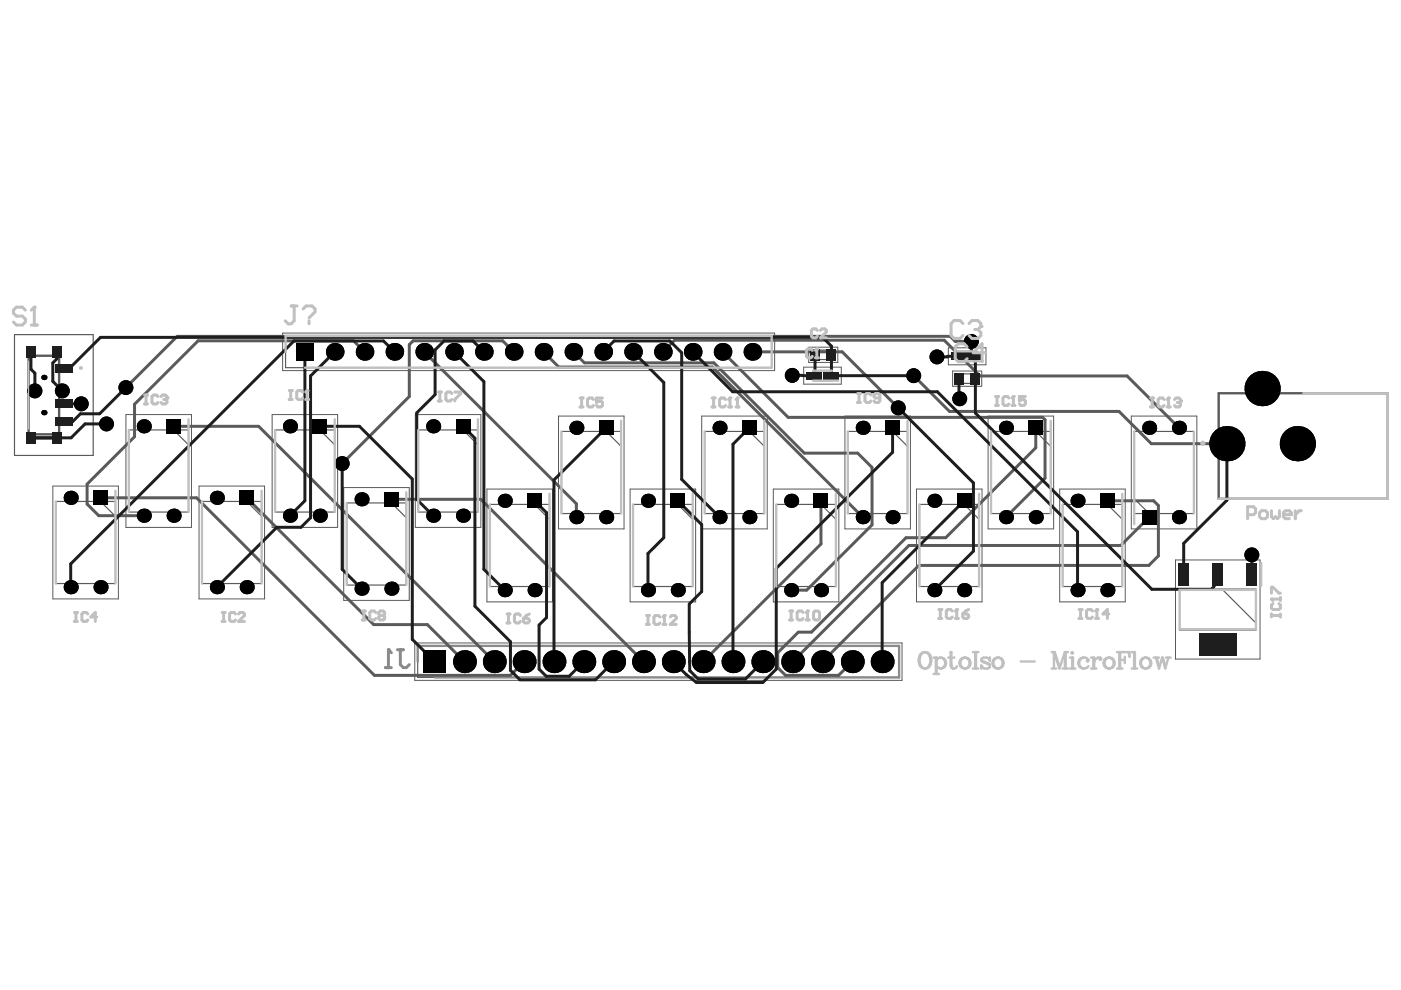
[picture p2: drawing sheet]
<svg xmlns="http://www.w3.org/2000/svg" width="297mm" height="210mm" viewBox="0 0 297 210" stroke-linecap="round" stroke-linejoin="round" font-family="sans-serif">
<g fill="none" stroke="#5a5a5a" stroke-width=".21">
<path d="M59.9 70.6h104.3v8h-104.3zM170.4 77.8h8v3.7h-8zM171.5 73.6h6.1v3.2h-6.1zM201.1 73.7h7.9v3.6h-7.9zM202 78.7h6.1v3.2h-6.1zM26.7 87.9h13.9v23.9h-13.9zM57.7 87.9h13.9v23.9h-13.9zM88.1 87.9h13.9v23.9h-13.9zM118.4 88.2h13.9v23.9h-13.9zM148.8 88.2h13.9v23.9h-13.9zM179.1 88.2h13.9v23.9h-13.9zM209.5 88.2h13.9v23.9h-13.9z"/>
<path d="M239.9 88.2h13.9v23.9h-13.9zM11.2 103.1h13.9v23.9h-13.9zM42.2 103.1h13.9v23.9h-13.9zM72.9 103.4h13.9v23.9h-13.9zM103.2 103.7h13.9v23.9h-13.9zM133.6 103.7h13.9v23.9h-13.9zM164 103.7h13.9v23.9h-13.9zM194.3 103.7h13.9v23.9h-13.9zM224.7 103.7h13.9v23.9h-13.9zM249.2 118.7h18v21h-18zM87.9 136.3h103.4v8h-103.4z"/>
</g>
<g fill="none" stroke="#5a5a5a" stroke-width=".25">
<path d="M3.1 70.9h16.7v25.7h-16.7zM60.5 71.2h103.1v6.8h-103.1zM172.4 78.6h4v2.1h-4zM172.6 74.2h3.9v2h-3.9zM176.4 80l-.8 .7M203.1 74.5h4v2.1h-4zM203.1 79.3h4v2h-4zM207.1 75.9l-.8 .7M27.3 91.2h12.7v17.4h-12.7zM36.8 91.2l3.2 3.1M58.3 91.2h12.7v17.4h-12.7zM67.8 91.2l3.2 3.1"/>
<path d="M88.7 91.2h12.6v17.4h-12.6zM98.2 91.2l3.1 3.1M119 91.5h12.7v17.4h-12.7zM128.5 91.5l3.2 3.1M149.4 91.5h12.6v17.4h-12.6zM158.9 91.5l3.1 3.1M179.8 91.5h12.6v17.4h-12.6zM189.2 91.5l3.2 3.1M210.1 91.5h12.7v17.4h-12.7zM219.6 91.5l3.2 3.1M240.5 91.5h12.6v17.4h-12.6zM11.8 106.3h12.7v17.4h-12.7z"/>
<path d="M21.3 106.3l3.2 3.2M42.8 106.3h12.7v17.4h-12.7zM52.3 106.3l3.2 3.2M73.5 106.6h12.6v17.4h-12.6zM83 106.6l3.1 3.2M103.9 106.9h12.6v17.5h-12.6zM113.3 106.9l3.2 3.2M134.2 106.9h12.7v17.5h-12.7zM143.7 106.9l3.2 3.2M164.6 106.9h12.6v17.5h-12.6zM174.1 106.9l3.1 3.2M194.9 106.9h12.7v17.5h-12.7z"/>
<path d="M204.4 106.9l3.2 3.2M225.3 106.9h12.6v17.5h-12.6zM234.8 106.9l3.1 3.2M240.5 105.7l3.1 3.2M88.6 136.9h102v6.7h-102zM250.1 124.9h16.2v8.7h-16.2zM259.1 124.9l7.2 7.2"/>
</g>
<path d="M6.1 75.4h6.4v16.7h-6.4zM258.4 83.4h35.8v22.4h-35.8z" fill="none" stroke="#5a5a5a" stroke-width=".5"/>
<path d="M88.6 140.3v-3.4h102v6.7h-98.4" fill="none" stroke="#8c8c8c" stroke-width=".5"/>
<path d="M82.4 137.8v3.7M84.3 137.8h1.2M84.9 137.8v3.1l.6 .6h.6l.7-.6M81.7 141.5h1.3" fill="none" stroke="#8c8c8c" stroke-width=".63"/>
<circle cx="82.4" cy="137.8" r=".32" fill="#8c8c8c"/>
<path d="M82.4 137.8l.6 .6" fill="none" stroke="#8c8c8c" stroke-width=".63"/>
<g fill="none" stroke="#5a5a5a" stroke-width=".63">
<path d="M77.3 74.6l-2.3-2.3h-33l-13.5 13.4v6.9l-10 10v4.3l2.4 2.4h9.6M89.9 74.6l32.3 32.2v2.9M108.9 74.6l-2.3-2.3h-19l-.8 .8v11l-14.3 14.2M115.2 74.6l3.3 3.2h32.5l31.9 31.9M121.6 74.6l2.3 2.3h27.5l19.1 19.2h11.3l3.1 3v12.2l-13.9 13.8h-3.3M140.5 74.6l2.5-2.5h57.2l7.6 7.6h31.2l11 11M153.2 74.6l13.9 13.9h54l.5 .5v12.4l-8.3 8.3M159.5 74.6h19.1l11.8 11.9M193.7 79.7l7.6 7.5h36l6.8 6.9h16M205.9 72.4h-3.4l-1-1.1h-163.9l-10.9 10.9M36.8 90.4h18l50 49.9M219.6 90.7v4.2l-19.1 19.1h-8.4l-20.1 20h-2.7l-4.4 4.4v3.2l1.6 1.6h11.3l2.9-2.9"/>
<path d="M21.3 105.5h20.4l37.7 37.7h28.8l2.9-2.9M52.3 105.5l26.9 26.9h11.4l7.9 7.9M83 105.9h19l34.4 34.4M174.1 106.2v9.1l-25 25M234.8 106.2h9.8l1 1v10.7l-2 2h-48.8l-20.4 20.4M243.6 109.7l-6 6h-44.9l-24.6 24.6"/>
</g>
<g fill="#000">
<circle cx="71" cy="74.6" r="1.87"/>
<circle cx="77.3" cy="74.6" r="1.87"/>
<circle cx="83.6" cy="74.6" r="1.87"/>
<circle cx="89.9" cy="74.6" r="1.87"/>
<circle cx="96.3" cy="74.6" r="1.87"/>
<circle cx="102.6" cy="74.6" r="1.87"/>
<circle cx="108.9" cy="74.6" r="1.87"/>
<circle cx="115.2" cy="74.6" r="1.87"/>
<circle cx="121.6" cy="74.6" r="1.87"/>
<circle cx="127.9" cy="74.6" r="1.87"/>
<circle cx="134.2" cy="74.6" r="1.87"/>
<circle cx="140.5" cy="74.6" r="1.87"/>
<circle cx="146.9" cy="74.6" r="1.87"/>
<circle cx="153.2" cy="74.6" r="1.87"/>
<circle cx="159.5" cy="74.6" r="1.87"/>
<circle cx="168" cy="79.6" r="1.58"/>
<circle cx="193.7" cy="79.7" r="1.58"/>
<circle cx="198.7" cy="75.7" r="1.58"/>
<circle cx="205.9" cy="72.4" r="1.58"/>
<circle cx="7.4" cy="82.9" r="1.58"/>
<circle cx="9.3" cy="87.5" r=".56"/>
<circle cx="9.3" cy="80" r=".56"/>
<circle cx="13.2" cy="82.9" r="1.58"/>
<circle cx="17.2" cy="85.6" r="1.58"/>
<circle cx="22.6" cy="89.9" r="1.58"/>
<circle cx="26.7" cy="82.2" r="1.58"/>
<circle cx="30.5" cy="90.4" r="1.5"/>
<circle cx="61.5" cy="90.4" r="1.5"/>
<circle cx="72.5" cy="98.3" r="1.58"/>
<circle cx="91.8" cy="90.4" r="1.5"/>
<circle cx="122.2" cy="90.7" r="1.5"/>
<circle cx="152.6" cy="90.7" r="1.5"/>
<circle cx="182.9" cy="90.7" r="1.5"/>
<circle cx="190.4" cy="86.5" r="1.58"/>
<circle cx="203.5" cy="84.6" r="1.58"/>
<circle cx="213.3" cy="90.7" r="1.5"/>
<circle cx="243.6" cy="90.7" r="1.5"/>
<circle cx="250" cy="90.7" r="1.5"/>
<circle cx="260.1" cy="94.1" r="3.7"/>
<circle cx="267.6" cy="82.4" r="3.7"/>
<circle cx="275.1" cy="94.1" r="3.7"/>
<circle cx="15" cy="105.5" r="1.5"/>
<circle cx="30.5" cy="109.3" r="1.5"/>
<circle cx="36.8" cy="109.3" r="1.5"/>
<circle cx="46" cy="105.5" r="1.5"/>
<circle cx="61.5" cy="109.3" r="1.5"/>
<circle cx="67.8" cy="109.3" r="1.5"/>
<circle cx="76.7" cy="105.9" r="1.5"/>
<circle cx="91.8" cy="109.3" r="1.5"/>
<circle cx="98.2" cy="109.3" r="1.5"/>
<circle cx="107" cy="106.2" r="1.5"/>
<circle cx="122.2" cy="109.7" r="1.5"/>
<circle cx="128.5" cy="109.7" r="1.5"/>
<circle cx="137.4" cy="106.2" r="1.5"/>
<circle cx="152.6" cy="109.7" r="1.5"/>
<circle cx="158.9" cy="109.7" r="1.5"/>
<circle cx="167.7" cy="106.2" r="1.5"/>
<circle cx="182.9" cy="109.7" r="1.5"/>
<circle cx="189.2" cy="109.7" r="1.5"/>
<circle cx="198.1" cy="106.2" r="1.5"/>
<circle cx="213.3" cy="109.7" r="1.5"/>
<circle cx="219.6" cy="109.7" r="1.5"/>
<circle cx="228.5" cy="106.2" r="1.5"/>
<circle cx="250" cy="109.7" r="1.5"/>
<circle cx="265.4" cy="117.6" r="1.58"/>
<circle cx="15" cy="124.5" r="1.5"/>
<circle cx="21.3" cy="124.5" r="1.5"/>
<circle cx="46" cy="124.5" r="1.5"/>
<circle cx="52.3" cy="124.5" r="1.5"/>
<circle cx="76.7" cy="124.8" r="1.5"/>
<circle cx="83" cy="124.8" r="1.5"/>
<circle cx="107" cy="125.1" r="1.5"/>
<circle cx="113.3" cy="125.1" r="1.5"/>
<circle cx="137.4" cy="125.1" r="1.5"/>
<circle cx="143.7" cy="125.1" r="1.5"/>
<circle cx="167.7" cy="125.1" r="1.5"/>
<circle cx="174.1" cy="125.1" r="1.5"/>
<circle cx="198.1" cy="125.1" r="1.5"/>
<circle cx="204.4" cy="125.1" r="1.5"/>
<circle cx="228.5" cy="125.1" r="1.5"/>
<circle cx="234.8" cy="125.1" r="1.5"/>
<circle cx="98.5" cy="140.3" r="2.43"/>
<circle cx="104.8" cy="140.3" r="2.43"/>
<circle cx="111.1" cy="140.3" r="2.43"/>
<circle cx="117.5" cy="140.3" r="2.43"/>
<circle cx="123.8" cy="140.3" r="2.43"/>
<circle cx="130.1" cy="140.3" r="2.43"/>
<circle cx="136.4" cy="140.3" r="2.43"/>
<circle cx="142.8" cy="140.3" r="2.43"/>
<circle cx="149.1" cy="140.3" r="2.43"/>
<circle cx="155.4" cy="140.3" r="2.43"/>
<circle cx="161.7" cy="140.3" r="2.43"/>
<circle cx="168.1" cy="140.3" r="2.43"/>
<circle cx="174.4" cy="140.3" r="2.43"/>
<circle cx="180.7" cy="140.3" r="2.43"/>
<circle cx="187" cy="140.3" r="2.43"/>
</g>
<g fill="#000">
<path d="M62.8 72.7h3.7v3.8h-3.7z" fill-rule="evenodd"/>
<path d="M62.8 72.7h3.7v3.8h-3.7z" fill-rule="evenodd"/>
<path d="M35.3 88.9h3v3h-3z" fill-rule="evenodd"/>
<path d="M35.3 88.9h3v3h-3z" fill-rule="evenodd"/>
<path d="M66.3 88.9h3v3h-3z" fill-rule="evenodd"/>
<path d="M66.3 88.9h3v3h-3z" fill-rule="evenodd"/>
<path d="M96.7 88.9h3v3h-3z" fill-rule="evenodd"/>
<path d="M96.7 88.9h3v3h-3z" fill-rule="evenodd"/>
<path d="M127 89.2h3v3h-3z" fill-rule="evenodd"/>
<path d="M127 89.2h3v3h-3z" fill-rule="evenodd"/>
<path d="M157.4 89.2h3v3h-3z" fill-rule="evenodd"/>
<path d="M157.4 89.2h3v3h-3z" fill-rule="evenodd"/>
<path d="M187.8 89.2h2.9v3h-2.9z" fill-rule="evenodd"/>
<path d="M187.8 89.2h2.9v3h-2.9z" fill-rule="evenodd"/>
<path d="M218.1 89.2h3v3h-3z" fill-rule="evenodd"/>
<path d="M218.1 89.2h3v3h-3z" fill-rule="evenodd"/>
<path d="M19.8 104.1h3v2.9h-3z" fill-rule="evenodd"/>
<path d="M19.8 104.1h3v2.9h-3z" fill-rule="evenodd"/>
<path d="M50.8 104.1h3v2.9h-3z" fill-rule="evenodd"/>
<path d="M50.8 104.1h3v2.9h-3z" fill-rule="evenodd"/>
<path d="M81.5 104.4h3v3h-3z" fill-rule="evenodd"/>
<path d="M81.5 104.4h3v3h-3z" fill-rule="evenodd"/>
<path d="M111.9 104.7h2.9v3h-2.9z" fill-rule="evenodd"/>
<path d="M111.9 104.7h2.9v3h-2.9z" fill-rule="evenodd"/>
<path d="M142.2 104.7h3v3h-3z" fill-rule="evenodd"/>
<path d="M142.2 104.7h3v3h-3z" fill-rule="evenodd"/>
<path d="M172.6 104.7h3v3h-3z" fill-rule="evenodd"/>
<path d="M172.6 104.7h3v3h-3z" fill-rule="evenodd"/>
<path d="M202.9 104.7h3v3h-3z" fill-rule="evenodd"/>
<path d="M202.9 104.7h3v3h-3z" fill-rule="evenodd"/>
<path d="M233.3 104.7h3v3h-3z" fill-rule="evenodd"/>
<path d="M233.3 104.7h3v3h-3z" fill-rule="evenodd"/>
<path d="M242.1 108.2h3v2.9h-3z" fill-rule="evenodd"/>
<path d="M242.1 108.2h3v2.9h-3z" fill-rule="evenodd"/>
<path d="M89.7 137.9h4.9v4.8h-4.9z" fill-rule="evenodd"/>
<path d="M89.7 137.9h4.9v4.8h-4.9z" fill-rule="evenodd"/>
</g>
<g fill="none" stroke="#1e1e1e" stroke-width=".63">
<path d="M6.6 74.7v3.6l.8 .8v3.8M12 74.7v1.4l-.8 .8v4l2 2M13.7 78.2h1l6.6-6.7h153.1l1.9 1.9v6.1l-.2 .2h17.6M64.6 74.6v31.6l-3.1 3.1M71 74.6l-5.2 5.1v30.1l-2 2h-5.1l-12.7 12.7M83.6 74.6l-2.3-2.3h-19l-47.3 47.3v4.9M96.3 74.6l6.3 6.3v39.8l4.4 4.4M102.6 74.6l-2.3-2.3h-6.1l-1.9 1.9v9.5l-3.9 3.8v18.4l3.4 3.4M127.9 74.6l2.3-2.3h11.8l2.5 2.5v26.8l8.1 8.1M134.2 74.6l6.5 6.5v32.9l-3.3 3.4v7.7M146.9 74.6l8.4 8.5h43.4l29.8 29.6v12.4M172.8 75.2v4.3l-.2 .2-4.6-.1"/>
<path d="M203.3 75.5l-4.6 .2M205.9 72.4v3.1h.9v12.1l37.4 37.3h12.7l.8-1 .5-2.1M13.7 85.6h3.5M22.6 89.9h-4.6l-2.9 2.9-8.5 .1 5.4-.1M26.7 82.2l-5.6 5.5h-4l-1.7 1.7h-1.7M67.8 90.4h8.4l11.2 11.2v33.9l4.8 4.8M72.5 98.3v22.4l4.2 4.1M98.2 90.4l2.5 2.5v35.6l7.5 7.6v6l2 2h16l3.9-3.8M128.5 90.7l-11 11.1v38.5M158.9 90.7l-3.5 3.5v46.1M189.2 90.7v5.2l-24.6 24.6v21.4l-2.9 2.8h-14l-2.2-1.7-2.7-2.7M190.4 86.5l16 15.9v14.5l-8.3 8.2"/>
<path d="M203.3 80.3v4.1l.2 .1M260.1 94.1v12l-9.1 9.1v6.6M113.3 106.2l2.6 2.5v22.2l-1.6 1.6v9.4l1.5 1.5h4.9l3.1-3.1M143.7 106.2l5.1 5v14.2l-2.7 2.7 .1 14.1 1.8 1.8h10.1l3.6-3.7M204.4 106.2l-17.4 17.3v16.8M265.4 117.6v4.2M257.1 124.8h.1M146.2 140.3h.1"/>
</g>
<g fill="#1e1e1e">
<path d="M264.3 119.3h2.2v4.9h-2.2z" fill-rule="evenodd"/>
<path d="M257.1 119.3h2.2v4.9h-2.2z" fill-rule="evenodd"/>
<path d="M249.8 119.3h2.3v4.9h-2.3z" fill-rule="evenodd"/>
<path d="M254.2 134.3h8v4.8h-8z" fill-rule="evenodd"/>
<path d="M205.2 74.8h3.2v1.5h-3.2z" fill-rule="evenodd"/>
<path d="M201.7 74.8h3.2v1.5h-3.2z" fill-rule="evenodd"/>
<path d="M202.3 79.1h2v2.4h-2z" fill-rule="evenodd"/>
<path d="M205.8 79.1h2v2.4h-2z" fill-rule="evenodd"/>
<path d="M11.8 77.3h3.7v1.7h-3.7z" fill-rule="evenodd"/>
<path d="M11.8 84.8h3.7v1.7h-3.7z" fill-rule="evenodd"/>
<path d="M11.8 88.5h3.7v1.7h-3.7z" fill-rule="evenodd"/>
<path d="M11 73.4h2v2.5h-2z" fill-rule="evenodd"/>
<path d="M5.6 73.4h2v2.5h-2z" fill-rule="evenodd"/>
<path d="M5.6 91.6h2v2.5h-2z" fill-rule="evenodd"/>
<path d="M11 91.6h2v2.5h-2z" fill-rule="evenodd"/>
<path d="M174.5 78.9h3.2v1.5h-3.2z" fill-rule="evenodd"/>
<path d="M171 78.9h3.3v1.5h-3.3z" fill-rule="evenodd"/>
<path d="M171.8 74h2v2.5h-2z" fill-rule="evenodd"/>
<path d="M175.3 74h2v2.5h-2z" fill-rule="evenodd"/>
</g>
<g fill="none" stroke="#c0c0c0" stroke-width=".5">
<path d="M60.5 74.6v-3.4h103.1v6.8h-99M172.4 78.6h4M203.1 76.6h5.3M203.1 74.5h4M27.3 91.2v17.4M40 88.9v19.7M58.3 91.2v17.4M71 88.9v19.7M88.7 91.2v17.4M101.3 88.9v19.7M119 91.5v17.4M131.7 89.2v19.7"/>
<path d="M149.4 91.5v17.4M162 89.2v19.7M172.4 80.7h5.3M179.8 91.5v17.4M192.4 89.2v19.7M210.1 91.5v17.4M222.8 89.2v19.7M240.5 91.5v19.6M253.1 91.5v17.4M276.3 83.4h17.9v22.4h-35.8M11.8 106.3v17.4M24.5 104.1v19.6"/>
<path d="M42.8 106.3v17.4M55.5 104.1v19.6M73.5 106.6v17.4M86.1 104.4v19.6M103.9 106.9v17.5M116.5 104.7v19.7M134.2 106.9v17.5M146.9 104.7v19.7M164.6 106.9v17.5M177.2 104.7v19.7M194.9 106.9v17.5M207.6 104.7v19.7"/>
<path d="M225.3 106.9v17.5M237.9 104.7v19.7M267.4 119.3v4.9M250.1 125.1h16.2v8.3h-16.2z"/>
</g>
<path d="M6.1 76.5v14.5" fill="none" stroke="#c0c0c0" stroke-width=".25"/>
<g fill="none" stroke="#c0c0c0" stroke-width=".51">
<path d="M195.9 138.3a1.89 1.89 0 0 0-.8 2.9l.4 .4 .4 .1M195.9 138.3h.4M195.9 138.3a2 2 0 0 0 0 3.4M196.3 138.3a1.89 1.89 0 0 1 .8 2.9l-.3 .4-.5 .1M196.3 138.3a2 2 0 0 1 0 3.4M197.9 139.4h.7v3.5M198.4 139.4v3.5M199.6 139.4h-.4l-.6 .5M199.6 139.4a1.17 1.17 0 0 1 1 1.2 1.17 1.17 0 0 1-1 1.1M199.6 139.4a1.22 1.22 0 0 1 .8 1.2 1.22 1.22 0 0 1-.8 1.1M201.1 139.4h1.3M201.5 138.3h.2v2.8l.3 .6-.3-.1-.2-.5z"/>
<path d="M204.4 139.4h.4M204.4 139.4a1.17 1.17 0 0 0-1 1.2 1.17 1.17 0 0 0 1 1.1M204.4 139.4a1.22 1.22 0 0 0-.8 1.2 1.22 1.22 0 0 0 .8 1.1M204.8 139.4a1.17 1.17 0 0 1 1 1.2 1.17 1.17 0 0 1-1 1.1M204.8 139.4a1.22 1.22 0 0 1 .8 1.2 1.22 1.22 0 0 1-.8 1.1M206.3 138.3h1.1M206.8 138.3v3.4M206.9 138.3v3.4M208.1 139.9l1.8 1v.5l-.5 .3h-.7l-.5-.3M209.7 139.8l-.5-.4h-.6l-.5 .4v.3l1.8 1M209.9 139.4v.7l-.2-.3zM211.4 139.4h.4"/>
<path d="M211.4 139.4a1.17 1.17 0 0 0-1 1.2 1.17 1.17 0 0 0 1 1.1M211.4 139.4a1.22 1.22 0 0 0-.8 1.2 1.22 1.22 0 0 0 .8 1.1M211.8 139.4a1.17 1.17 0 0 1 1 1.2 1.17 1.17 0 0 1-1 1.1M211.8 139.4a1.22 1.22 0 0 1 .8 1.2 1.22 1.22 0 0 1-.8 1.1M223 138.3h.6l1 2.9M225.8 138.3h.6M225.8 138.3l-1.2 3.4-1.1-3.4v3.4M225.8 138.3v3.4M225.9 138.3v3.4M226.8 139.4h.7v2.3M227.2 138.4l.1-.1 .2 .1-.2 .2zM227.3 139.4v2.3"/>
<path d="M229.6 139.4a.94 .94 0 0 1 1.2 .7l-.2 .2-.2-.2 .2-.2M229.6 139.4a1.17 1.17 0 0 0-1 1.2 1.17 1.17 0 0 0 1 1.1M229.6 139.4a1.22 1.22 0 0 0-.8 1.2 1.22 1.22 0 0 0 .8 1.1M231.3 139.4h.7v2.3M231.8 139.4v2.3M233.3 139.6l-.2 .2 .2 .1 .2-.3a.95 .95 0 0 0-1-.1 .95 .95 0 0 0-.5 .9M235 139.4h.3M235 139.4a1.17 1.17 0 0 0-1 1.2 1.17 1.17 0 0 0 1 1.1M235 139.4a1.22 1.22 0 0 0-.9 1.2 1.22 1.22 0 0 0 .9 1.1M235.3 139.4a1.17 1.17 0 0 1 1 1.2 1.17 1.17 0 0 1-1 1.1M235.3 139.4a1.22 1.22 0 0 1 .9 1.2 1.22 1.22 0 0 1-.9 1.1M236.8 138.3h2.7v1l-.2-1"/>
<path d="M237.3 138.3v3.4M237.5 138.3v3.4M237.5 139.9h1M238.5 139.3v1.3M240 138.3h.6v3.4M240.5 138.3v3.4M242.7 139.4h.4M242.7 139.4a1.17 1.17 0 0 0-1 1.2 1.17 1.17 0 0 0 1 1.1M242.7 139.4a1.22 1.22 0 0 0-.8 1.2 1.22 1.22 0 0 0 .8 1.1M243.1 139.4a1.17 1.17 0 0 1 1 1.2 1.17 1.17 0 0 1-1 1.1M243.1 139.4a1.22 1.22 0 0 1 .8 1.2 1.22 1.22 0 0 1-.8 1.1M244.6 139.4h1.1"/>
<path d="M245.1 139.4l.6 2.3 .7-2.3 .7 2.3 .6-2.3M245.2 139.4l.5 1.8M246.6 139.4l.5 1.8M247.2 139.4h1M195.9 141.7h.4M197.9 142.9h1.2M198.6 141.2l.3 .4 .7 .1M202.9 141.2l-.2 .4-.7 .1M204.4 141.7h.4M206.3 141.7h1.1M208.1 141.1l.1 .3-.1 .3zM211.4 141.7h.4"/>
<path d="M216.4 140.3h3M223 141.7h1M225.3 141.7h1.1M226.8 141.7h1.2M230.8 141.2l-.4 .4-.8 .1M231.3 141.7h1.2M235 141.7h.3M236.8 141.7h1.2M240 141.7h1.1M242.7 141.7h.4"/>
</g>
<path d="M5.4 65.8l-.7-.7h-1.2l-.7 .7v.6l.7 .6h1.2l.7 .7v.6l-.7 .6h-1.2l-.7-.6M6.6 68.9h1.3M7.3 65.1v3.8" fill="none" stroke="#c0c0c0" stroke-width=".63"/>
<circle cx="7.3" cy="65.1" r=".32" fill="#c0c0c0"/>
<g fill="none" stroke="#c0c0c0" stroke-width=".63">
<path d="M7.3 65.1l-.7 .7M61.7 64.9h1.3M62.4 64.9v3.1l-.7 .7h-.6l-.6-.7M64.3 65.5l.6-.6h1.3l.6 .6v.6l-1.3 1.3M65.5 68v.7M264.5 109.1h1.3l.4-.4v-.8l-.4-.5h-1.3v2.6M267 108.7l.5-.4h.8l.4 .4v.8l-.4 .5h-.8l-.5-.5zM269.6 108.3v1.2l.4 .5 .4-.5 .4 .5 .5-.5v-1.2M272.1 109.1h1.7v-.4l-.4-.4h-.9l-.4 .4v.8l.4 .5h.9M274.6 108.3v1.7M275.9 108.3h-.4l-.9 .8M269.6 130.2v.6"/>
<path d="M269.6 130.5h1.9M269.6 127h1.9M269.9 128l-.3 .3v.6l.3 .3h1.3l.3-.3v-.6l-.3-.3M271.5 126.7v.6M271.5 130.2v.6"/>
</g>
<circle cx="269.6" cy="127" r=".32" fill="#c0c0c0"/>
<path d="M199.1 129.2h.6M199.1 131.1h.6M199.4 129.2v1.9M201.9 129.5l-.3-.3h-.7l-.3 .3v1.3l.3 .3h.7l.3-.3M202.5 131.1h.7M202.8 129.2v1.9M269.6 127l.3 .3M269.6 125.8v-1.3h.3l1.3 1.3h.3" fill="none" stroke="#c0c0c0" stroke-width=".63"/>
<circle cx="202.8" cy="129.2" r=".32" fill="#c0c0c0"/>
<path d="M211.1 84.1h.6M211.1 86h.6M211.4 84.1v1.9M213.9 84.4l-.3-.3h-.6l-.4 .3v1.3l.4 .3h.6l.3-.3M214.5 86h.7M214.9 84.1v1.9M202.8 129.2l-.3 .3M204.1 130.2h1l.3 .3v.3l-.3 .3h-.7l-.3-.3zM205.4 129.2l-.7 .3-.6 .7" fill="none" stroke="#c0c0c0" stroke-width=".63"/>
<circle cx="214.9" cy="84.1" r=".32" fill="#c0c0c0"/>
<path d="M214.9 84.1l-.4 .3M217.4 84.1h-1.3v.9l.7-.3h.3l.3 .3v.7l-.3 .3h-.7l-.3-.3M228.8 129.2h.6M228.8 131.1h.6M229.1 129.2v1.9M231.6 129.5l-.3-.3h-.6l-.3 .3v1.3l.3 .3h.6l.3-.3M232.3 131.1h.6M232.6 129.2v1.9" fill="none" stroke="#c0c0c0" stroke-width=".63"/>
<circle cx="232.6" cy="129.2" r=".32" fill="#c0c0c0"/>
<path d="M244 84.4h.6M244 86.3h.6M244.3 84.4v1.9M246.8 84.7l-.3-.3h-.6l-.4 .3v1.3l.4 .3h.6l.3-.3M247.4 86.3h.7M247.8 84.4v1.9M232.6 129.2l-.3 .3M235.1 130.2h-1.3l1-1v1.9" fill="none" stroke="#c0c0c0" stroke-width=".63"/>
<circle cx="247.8" cy="84.4" r=".32" fill="#c0c0c0"/>
<path d="M247.8 84.4l-.4 .3M249 84.7l.3-.3h.7l.3 .3v.3" fill="none" stroke="#c0c0c0" stroke-width=".63"/>
<circle cx="250.3" cy="85" r=".32" fill="#c0c0c0"/>
<path d="M249.7 85.3h.3M250 85.3l.3 .4v.3l-.3 .3h-.7l-.3-.3M250.3 85l-.3 .3M137.1 130.5h.6M137.1 132.4h.6M137.4 130.5v1.9M139.9 130.8l-.3-.3h-.6l-.4 .3v1.3l.4 .3h.6l.3-.3M140.5 132.4h.7M140.9 130.5v1.9" fill="none" stroke="#c0c0c0" stroke-width=".63"/>
<circle cx="140.9" cy="130.5" r=".32" fill="#c0c0c0"/>
<path d="M151 84.4h.6M151 86.3h.6M151.3 84.4v1.9M153.8 84.7l-.3-.3h-.6l-.3 .3v1.3l.3 .3h.6l.3-.3M154.5 86.3h.6M154.8 84.4v1.9M140.9 130.5l-.4 .3M142.1 130.8l.3-.3h.7l.3 .3v.3l-1.3 1.3h1.3" fill="none" stroke="#c0c0c0" stroke-width=".63"/>
<circle cx="154.8" cy="84.4" r=".32" fill="#c0c0c0"/>
<path d="M154.8 84.4l-.3 .3M156 86.3h.7M156.4 84.4v1.9" fill="none" stroke="#c0c0c0" stroke-width=".63"/>
<circle cx="156.4" cy="84.4" r=".32" fill="#c0c0c0"/>
<path d="M156.4 84.4l-.4 .3M167.4 129.6h.7M167.4 131.4h.7M167.7 129.6v1.8M170.3 129.9l-.3-.3h-.7l-.3 .3v1.2l.3 .3h.7l.3-.3M170.9 131.4h.6M171.2 129.6v1.8" fill="none" stroke="#c0c0c0" stroke-width=".63"/>
<circle cx="171.2" cy="129.6" r=".32" fill="#c0c0c0"/>
<g fill="none" stroke="#c0c0c0" stroke-width=".63">
<path d="M30.6 83.8h.7M30.6 85.7h.7M31 83.8v1.9M33.5 84.1l-.3-.3h-.7l-.3 .3v1.2l.3 .4h.7l.3-.4M34.1 84.1l.3-.3h.7l.3 .3v.3M92.9 83.1h.7M92.9 85h.7M93.3 83.1v1.9M95.8 83.4l-.3-.3h-.7l-.3 .3v1.3l.3 .3h.7l.3-.3M96.4 83.1h1.3v.3l-1.3 1.3v.3M123 84.4h.6M123 86.3h.6"/>
<path d="M123.3 84.4v1.9M125.8 84.7l-.3-.3h-.6l-.3 .3v1.3l.3 .3h.6l.3-.3M127.7 84.4h-1.2v.9l.6-.3h.3l.3 .3v.7l-.3 .3h-.6l-.3-.3M181.8 83.4h.6M181.8 85.3h.6M182.1 83.4v1.9M184.7 83.8l-.4-.4h-.6l-.3 .4v1.2l.3 .3h.6l.4-.3M186.6 84.4h-1l-.3-.3v-.3l.3-.4h.6l.4 .4v1.2l-.4 .3h-.6l-.3-.3M15.8 129.9h.6M15.8 131.8h.6M16.1 129.9v1.9M18.6 130.2l-.3-.3h-.6l-.3 .3v1.2l.3 .4h.6l.3-.4"/>
<path d="M20.5 130.8h-1.2l.9-.9v1.9M76.8 129.6h.7M76.8 131.4h.7M77.1 129.6v1.8M79.7 129.9l-.4-.3h-.6l-.3 .3v1.2l.3 .3h.6l.4-.3M80.6 130.5l-.3-.3v-.3l.3-.3h.6l.4 .3v.3l-.4 .3M80.6 130.5l-.3 .3v.3l.3 .3h.6l.4-.3v-.3l-.4-.3M80.6 130.5h.6M107.5 130.2h.6M107.5 132.1h.6M107.8 130.2v1.9M110.3 130.5l-.3-.3h-.6l-.3 .3v1.3l.3 .3h.6l.3-.3"/>
<path d="M111 131.1h.9l.3 .3v.4l-.3 .3h-.6l-.3-.3zM112.2 130.2l-.6 .3-.6 .6M171.2 129.6l-.3 .3M172.5 129.9l.3-.3h.6l.3 .3v1.2l-.3 .3h-.6l-.3-.3z"/>
</g>
<circle cx="35.4" cy="84.4" r=".32" fill="#c0c0c0"/>
<g fill="none" stroke="#c0c0c0" stroke-width=".63">
<path d="M34.8 84.7h.3M35.1 84.7l.3 .3v.3l-.3 .4h-.7l-.3-.4M35.4 84.4l-.3 .3M61.3 84.7h.7M61.3 82.8h.7M61.6 82.8v1.9M64.2 83.1l-.3-.3h-.7l-.3 .3v1.3l.3 .3h.7l.3-.3M64.8 84.7h.6M65.1 82.8v1.9M47.1 129.9h.6M47.1 131.8h.6M47.4 129.9v1.9"/>
<path d="M49.9 130.2l-.3-.3h-.6l-.3 .3v1.2l.3 .4h.6l.3-.4M50.6 130.2l.3-.3h.6l.3 .3v.3l-1.2 1.3h1.2"/>
</g>
<circle cx="65.1" cy="82.8" r=".32" fill="#c0c0c0"/>
<path d="M204.2 68.6l-.7-.6h-1.2l-.7 .6v2.5l.7 .7h1.2l.7-.7M205.1 73.5l-.7-.6h-1.2l-.7 .6v2.6l.7 .6h1.2l.7-.6M205.4 68.6l.7-.6h1.2l.7 .6v.6M208.9 74.8h-2.6l1.9-1.9v3.8M65.1 82.8l-.3 .3" fill="none" stroke="#c0c0c0" stroke-width=".63"/>
<circle cx="208" cy="69.2" r=".32" fill="#c0c0c0"/>
<path d="M172.2 74.3l-.3-.3h-.6l-.3 .3v1.2l.3 .4h.6l.3-.4M172.9 75.9h.6M173.2 74v1.9M173.3 70.1l-.3-.4h-.6l-.4 .4v1.2l.4 .3h.6l.3-.3M173.9 70.1l.4-.4h.6l.3 .4v.3l-1.3 1.2h1.3M206.7 69.9h.6M207.3 69.9l.7 .6v.6l-.7 .7h-1.2l-.7-.7M208 69.2l-.7 .7" fill="none" stroke="#c0c0c0" stroke-width=".63"/>
<circle cx="173.2" cy="74" r=".32" fill="#c0c0c0"/>
<path d="M173.2 74l-.3 .3" fill="none" stroke="#c0c0c0" stroke-width=".63"/>
<g fill="none" stroke="#c0c0c0" stroke-width=".5">
<circle cx="17.1" cy="78" r=".12"/>
<circle cx="255" cy="94" r=".3"/>
</g>
</svg>
